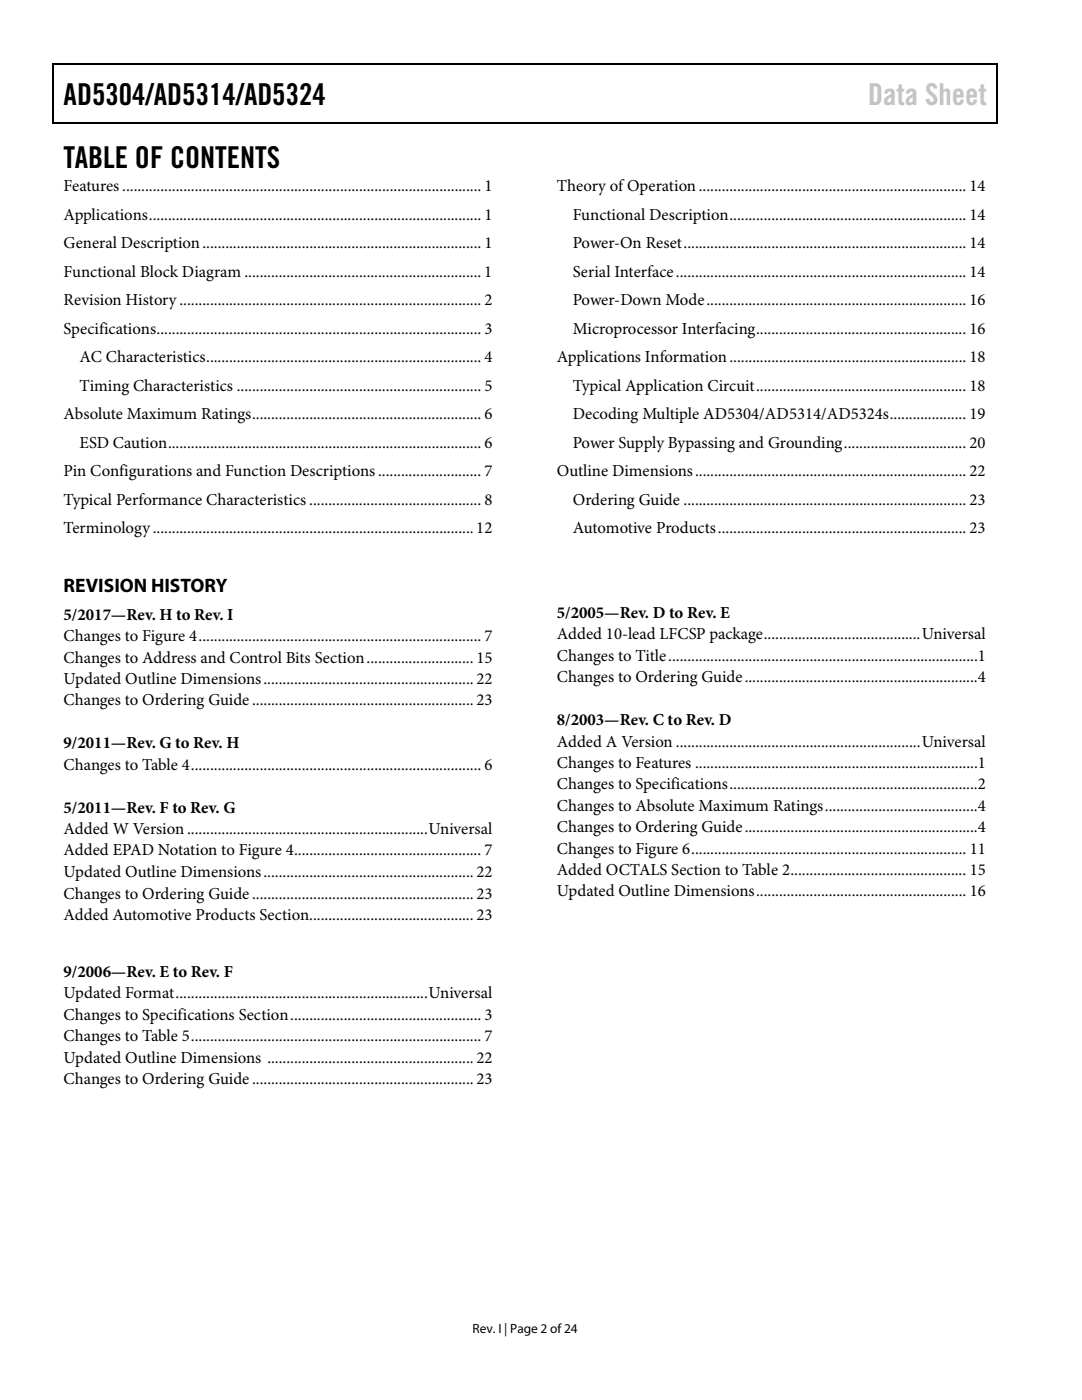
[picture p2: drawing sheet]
<svg xmlns="http://www.w3.org/2000/svg" width="216mm" height="279mm" viewBox="0 0 216 279" stroke-linecap="round" stroke-linejoin="round" font-family="sans-serif">
<defs><g id="words">
<g font-size="6">
<text x="12.7" y="20.9">AD5304/AD5314/AD5324</text>
<text x="12.7" y="33.6">TABLE OF CONTENTS</text>
</g>
<text font-size="6" fill="#c1c1c1" x="173.2" y="20.9">Data Sheet</text>
<text font-size="3.9" x="12.7" y="118.2">REVISION HISTORY</text>
<g font-size="3.3">
<text x="12.7" y="38.1">Features.............................................................................................. 1</text>
<text x="111.1" y="38.1">Theory of Operation...................................................................... 14</text>
<text x="12.7" y="43.8">Applications....................................................................................... 1</text>
<text x="114.3" y="43.8">Functional Description.............................................................. 14</text>
<text x="12.7" y="49.5">General Description......................................................................... 1</text>
<text x="114.3" y="49.5">Power-On Reset.......................................................................... 14</text>
<text x="12.7" y="55.2">Functional Block Diagram .............................................................. 1</text>
<text x="114.3" y="55.2">Serial Interface............................................................................ 14</text>
<text x="12.7" y="60.9">Revision History............................................................................... 2</text>
<text x="114.3" y="60.9">Power-Down Mode.................................................................... 16</text>
<text x="12.7" y="66.6">Specifications..................................................................................... 3</text>
<text x="114.3" y="66.6">Microprocessor Interfacing....................................................... 16</text>
<text x="15.9" y="72.3">AC Characteristics........................................................................ 4</text>
<text x="15.9" y="78">Timing Characteristics ................................................................ 5</text>
<text x="111.1" y="72.3">Applications Information.............................................................. 18</text>
<text x="114.3" y="78">Typical Application Circuit....................................................... 18</text>
<text x="12.7" y="83.7">Absolute Maximum Ratings............................................................ 6</text>
<text x="114.3" y="83.7">Decoding Multiple AD5304/AD5314/AD5324s.................... 19</text>
<text x="15.9" y="89.4">ESD Caution.................................................................................. 6</text>
<text x="114.3" y="89.4">Power Supply Bypassing and Grounding................................ 20</text>
<text x="12.7" y="95">Pin Configurations and Function Descriptions........................... 7</text>
<text x="111.1" y="95">Outline Dimensions....................................................................... 22</text>
<text x="12.7" y="100.8">Typical Performance Characteristics ............................................. 8</text>
<text x="114.3" y="100.8">Ordering Guide .......................................................................... 23</text>
<text x="12.7" y="106.4">Terminology....................................................................................12</text>
<text x="114.3" y="106.4">Automotive Products................................................................. 23</text>
<text x="12.7" y="123.7">5/2017—Rev. H to Rev. I</text>
<text x="111.1" y="123.3">5/2005—Rev. D to Rev. E</text>
<text x="12.7" y="127.9">Changes to Figure 4.......................................................................... 7</text>
<text x="111.1" y="131.9">Changes to Title.................................................................................1</text>
<text x="111.1" y="127.6">Added 10-lead LFCSP package.........................................Universal</text>
<text x="12.7" y="132.2">Changes to Address and Control Bits Section............................ 15</text>
<text x="12.7" y="136.5">Updated Outline Dimensions.......................................................22</text>
<text x="111.1" y="136.1">Changes to Ordering Guide.............................................................4</text>
<text x="12.7" y="140.8">Changes to Ordering Guide..........................................................23</text>
<text x="12.7" y="149.3">9/2011—Rev. G to Rev. H</text>
<text x="111.1" y="144.7">8/2003—Rev. C to Rev. D</text>
<text x="111.1" y="149">Added A Version ................................................................Universal</text>
<text x="12.7" y="153.6">Changes to Table 4............................................................................ 6</text>
<text x="111.1" y="153.3">Changes to Features ..........................................................................1</text>
<text x="111.1" y="157.5">Changes to Specifications.................................................................2</text>
<text x="111.1" y="161.8">Changes to Absolute Maximum Ratings........................................4</text>
<text x="12.7" y="166.5">Added W Version ...............................................................Universal</text>
<text x="12.7" y="162.2">5/2011—Rev. F to Rev. G</text>
<text x="111.1" y="166.1">Changes to Ordering Guide.............................................................4</text>
<text x="12.7" y="170.7">Added EPAD Notation to Figure 4................................................. 7</text>
<text x="111.1" y="170.4">Changes to Figure 6........................................................................ 11</text>
<text x="12.7" y="175">Updated Outline Dimensions.......................................................22</text>
<text x="12.7" y="179.3">Changes to Ordering Guide..........................................................23</text>
<text x="111.1" y="174.6">Added OCTALS Section to Table 2.............................................. 15</text>
<text x="111.1" y="178.9">Updated Outline Dimensions....................................................... 16</text>
<text x="12.7" y="183.6">Added Automotive Products Section........................................... 23</text>
<text x="12.7" y="195">9/2006—Rev. E to Rev. F</text>
<text x="12.7" y="199.3">Updated Format..................................................................Universal</text>
<text x="12.7" y="203.5">Changes to Specifications Section.................................................. 3</text>
<text x="12.7" y="207.8">Changes to Table 5............................................................................ 7</text>
<text x="12.7" y="212.1">Updated Outline Dimensions ......................................................22</text>
<text x="12.7" y="216.4">Changes to Ordering Guide..........................................................23</text>
</g>
<text font-size="2.7" x="94.3" y="266">Rev. I | Page 2 of24</text>
</g></defs>
<path d="M10.5 12.7h.3v1h-.3zM10.5 12.7h.3v.3h-.3zM133.3 12.7h.3v.3h-.3zM198.8 12.7h.2v1h-.2zM198.8 12.7h.2v.3h-.2zM10.5 24.4h.3v.2h-.3zM133.1 24.4h.2v.2h-.2zM198.8 24.4h.2v.2h-.2z" fill="#000"/>
<path d="M10.7 13.7v10.7M10.8 12.8h122.5M133.6 12.8h65.2M198.9 13.7v10.7M10.8 24.5h188" fill="none" stroke="#000" stroke-width=".25"/>
<use href="#words"/>
</svg>
